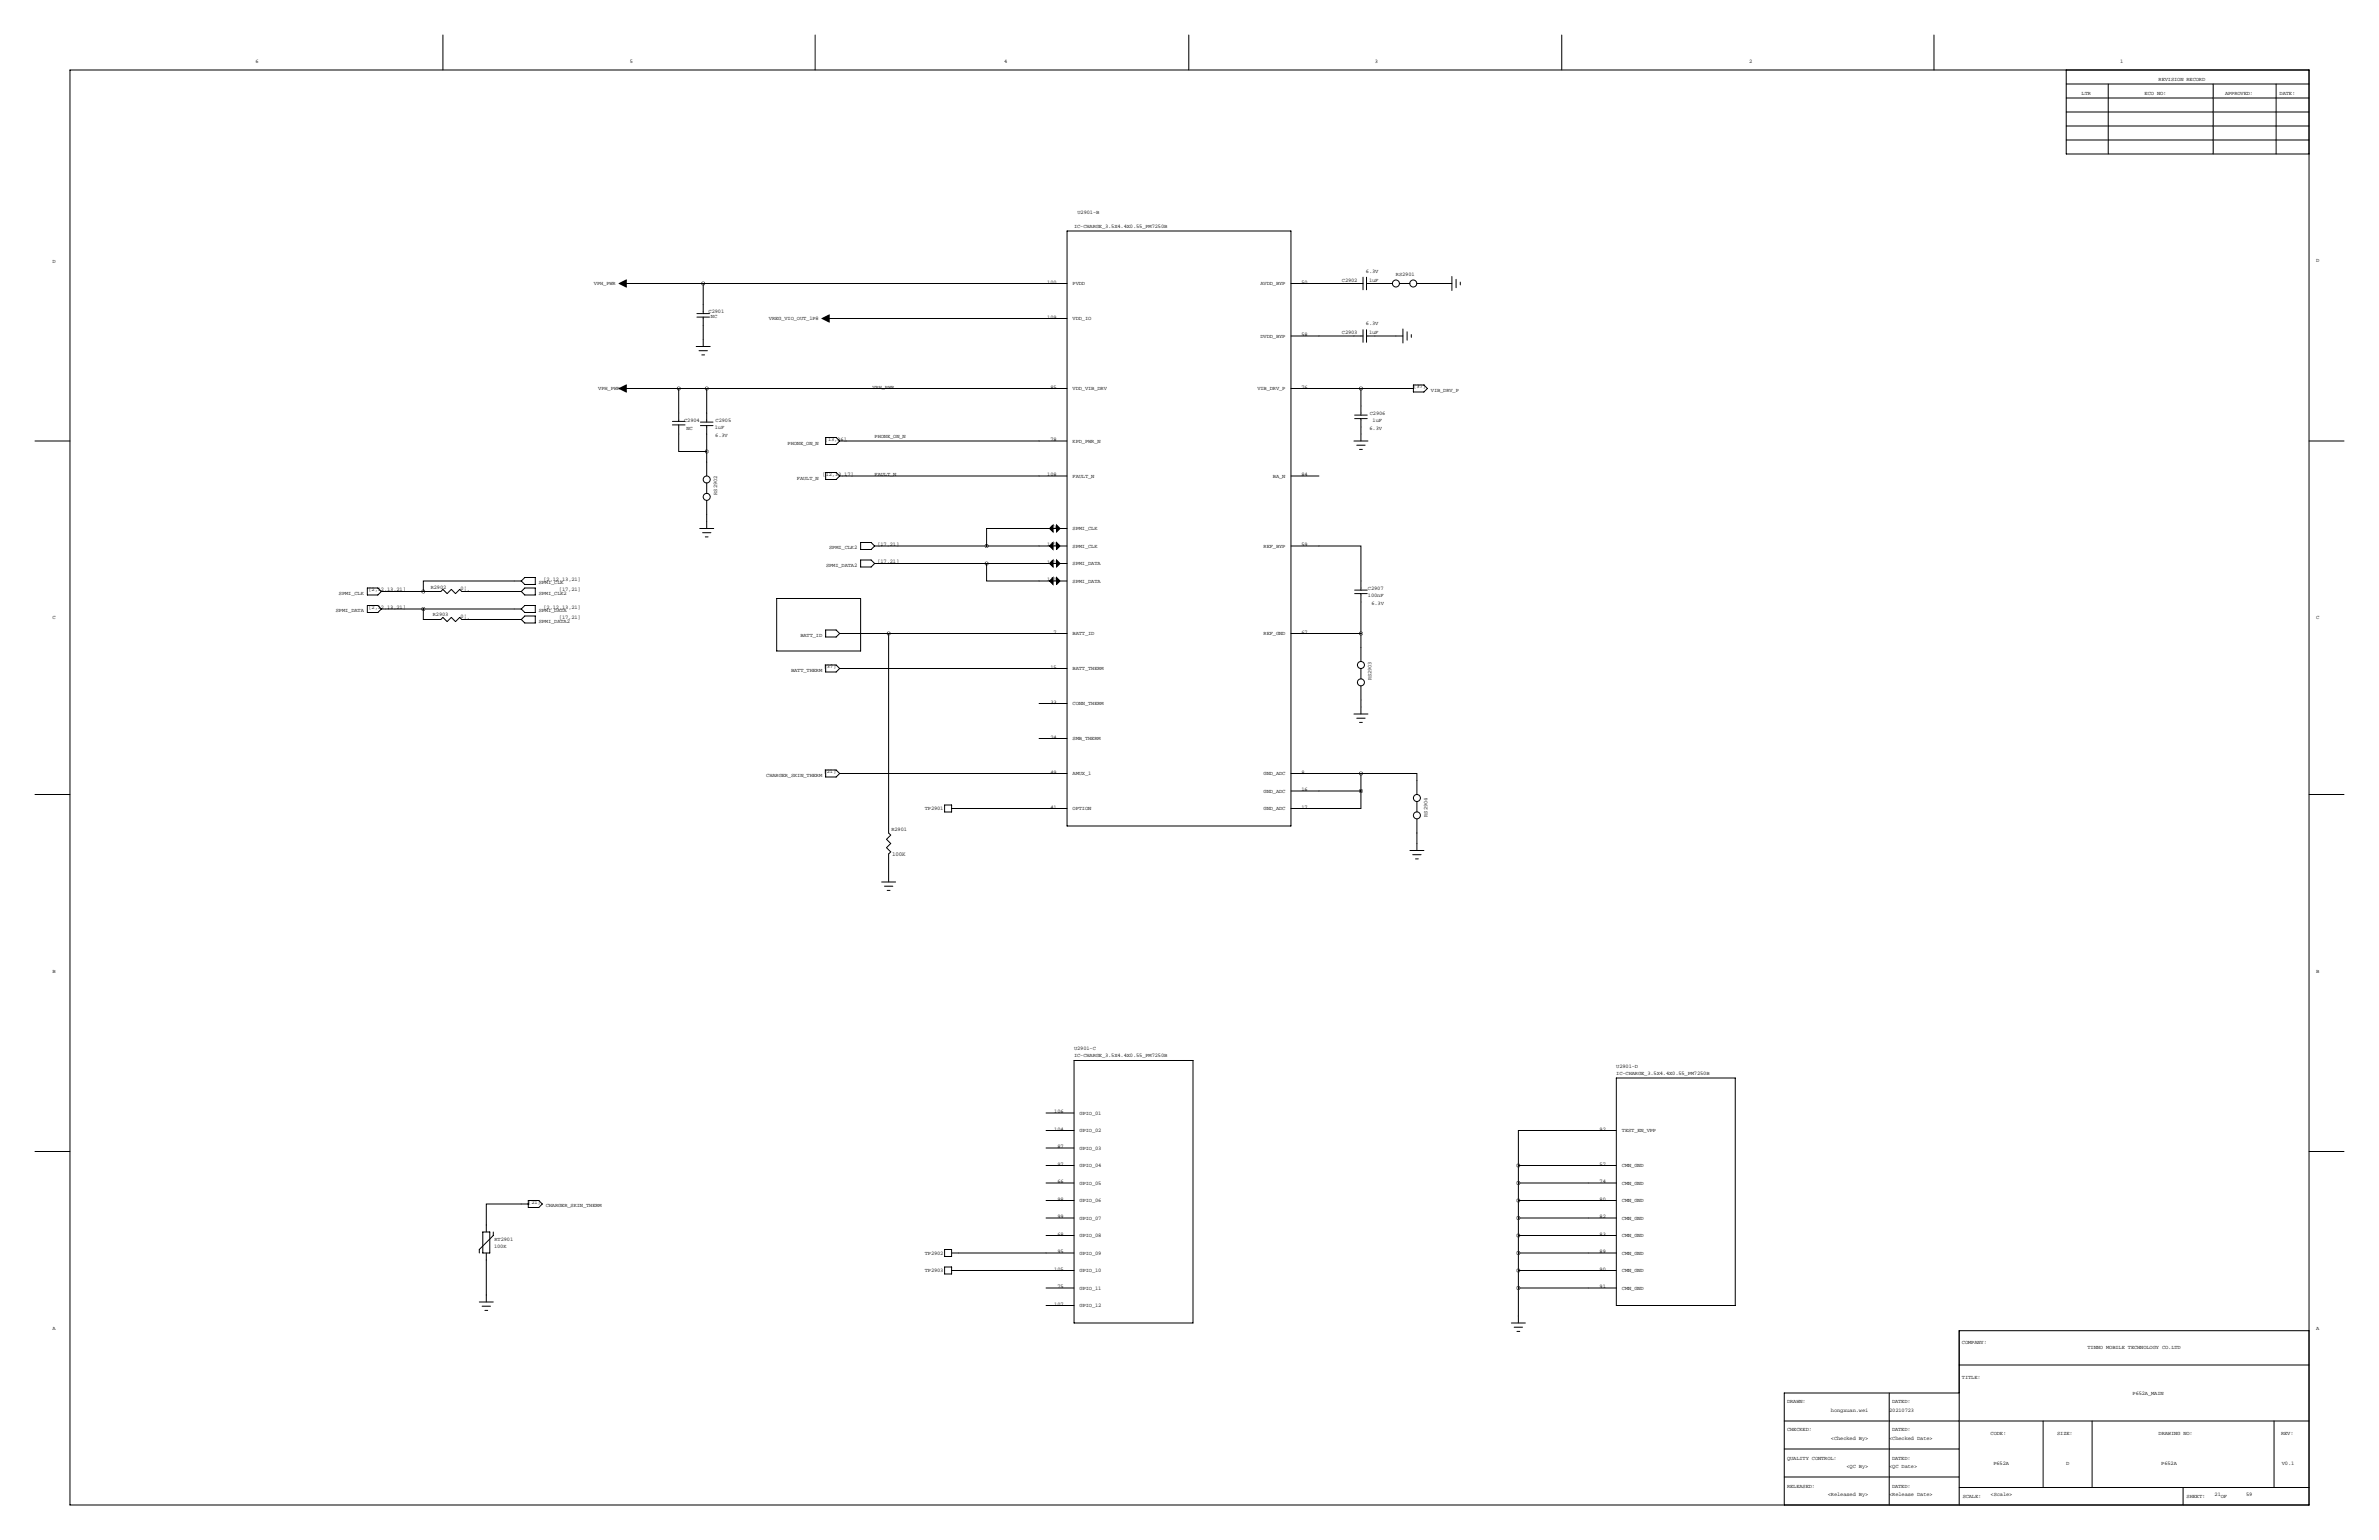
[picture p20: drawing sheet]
<svg xmlns="http://www.w3.org/2000/svg" width="864mm" height="559mm" viewBox="0 0 864 559" stroke-linecap="round" stroke-linejoin="round" font-family="sans-serif">
<defs><g id="words">
<text font-size="2.1" x="323.8" y="310.5">100K</text>
<g font-size="2">
<text x="92.7" y="22.9">6</text>
<text x="228.6" y="22.9">5</text>
<text x="364.5" y="22.9">4</text>
<text x="499.1" y="22.9">3</text>
<text x="635" y="22.9">2</text>
<text x="769.6" y="22.9">1</text>
<text x="783.6" y="29.2">REVISION RECORD</text>
<text x="755.6" y="34.3">LTR</text>
<text x="778.5" y="34.3">ECO NO:</text>
<text x="807.7" y="34.3">APPROVED:</text>
<text x="827.5" y="34.3">DATE:</text>
<text x="391.2" y="77.5">U2901-B</text>
<text x="389.9" y="82.6">IC-CHARGE_3.5X4.4X0.55_PM7250B</text>
<text x="19.1" y="95.2">D</text>
<text x="840.7" y="95.2">D</text>
<text x="495.9" y="98.9">6.3V</text>
<text x="506.7" y="100.2">RS2901</text>
<text x="215.6" y="103.4">VPH_PWR</text>
<text x="380.2" y="102.9">100</text>
<text x="389.4" y="103.4">PVDD</text>
<text x="457.6" y="103.4">AVDD_BYP</text>
<text x="472.4" y="102.9">50</text>
<text x="487.1" y="102.2">C2902</text>
<text x="497" y="102.2">1uF</text>
<text x="257.3" y="113.6">C2901</text>
<text x="258.1" y="115.4">NC</text>
<text x="279.1" y="116.1">VREG_VIO_OUT_1P8</text>
<text x="380.2" y="115.6">109</text>
<text x="389.4" y="116.1">VDD_IO</text>
<text x="495.9" y="117.9">6.3V</text>
<text x="457.6" y="122.5">DVDD_BYP</text>
<text x="472.4" y="121.9">58</text>
<text x="487.1" y="121.2">C2903</text>
<text x="497" y="121.2">1uF</text>
<text x="217.2" y="141.5">VPH_PWR</text>
<text x="316.7" y="141">VPH_PWR</text>
<text x="381.3" y="141">85</text>
<text x="389.4" y="141.5">VDD_VIB_DRV</text>
<text x="456.5" y="141.5">VIB_DRV_P</text>
<text x="472.4" y="141">76</text>
<text x="513.1" y="140.8">[37]</text>
<text x="519.4" y="142.2">VIB_DRV_P</text>
<text x="248.4" y="153">C2904</text>
<text x="259.5" y="155.5">1uF</text>
<text x="259.8" y="153">C2905</text>
<text x="497.3" y="150.4">C2906</text>
<text x="498.3" y="153">1uF</text>
<text x="249.2" y="156.2">NC</text>
<text x="259.6" y="158.6">6.3V</text>
<text x="285.9" y="161.3">PHONE_ON_N</text>
<text x="299.4" y="159.9">[13,36]</text>
<text x="317.5" y="158.8">PHONE_ON_N</text>
<text x="381.3" y="160">78</text>
<text x="389.4" y="160.6">KPD_PWR_N</text>
<text x="497.1" y="156">6.3V</text>
<text x="289.3" y="174">FAULT_N</text>
<text x="298.6" y="172.6">[12,13,17]</text>
<text x="317.5" y="172.7">FAULT_N</text>
<text x="380.2" y="172.7">108</text>
<text x="389.4" y="173.3">FAULT_N</text>
<text x="462.1" y="173.3">BA_N</text>
<text x="472.4" y="172.7">84</text>
<text x="260.3" y="179.5" transform="rotate(-90 260.3 179.5)">RS2902</text>
<text x="381.3" y="191.8">93</text>
<text x="318.5" y="198">[17,21]</text>
<text x="389.4" y="192.3">SPMI_CLK</text>
<text x="301" y="199.4">SPMI_CLK2</text>
<text x="380.2" y="198.1">102</text>
<text x="389.4" y="198.7">SPMI_CLK</text>
<text x="458.7" y="198.7">REF_BYP</text>
<text x="472.4" y="198.1">59</text>
<text x="299.9" y="205.7">SPMI_DATA2</text>
<text x="318.5" y="204.3">[17,21]</text>
<text x="380.2" y="204.5">101</text>
<text x="389.4" y="205">SPMI_DATA</text>
<text x="123.1" y="215.9">SPMI_CLK</text>
<text x="133.8" y="214.5">[2,12,13,21]</text>
<text x="156.4" y="213.8">R2902</text>
<text x="167.2" y="213.9">0¦¸</text>
<text x="195.6" y="212.1">SPMI_CLK</text>
<text x="195.6" y="215.9">SPMI_CLK2</text>
<text x="197.3" y="210.7">[2,12,13,21]</text>
<text x="202.9" y="214.5">[17,21]</text>
<text x="380.2" y="210.8">110</text>
<text x="389.4" y="211.4">SPMI_DATA</text>
<text x="496.6" y="213.9">C2907</text>
<text x="133.8" y="220.8">[2,12,13,21]</text>
<text x="197.3" y="220.8">[2,12,13,21]</text>
<text x="496.6" y="216.5">100nF</text>
<text x="497.8" y="219.5">6.3V</text>
<text x="19.1" y="224.8">C</text>
<text x="121.9" y="222.2">SPMI_DATA</text>
<text x="157.1" y="223.7">R2903</text>
<text x="167.2" y="224.1">0¦¸</text>
<text x="195.6" y="226.1">SPMI_DATA2</text>
<text x="195.6" y="222.2">SPMI_DATA</text>
<text x="202.9" y="224.6">[17,21]</text>
<text x="840.7" y="224.8">C</text>
<text x="290.6" y="231.1">BATT_ID</text>
<text x="382.4" y="229.9">7</text>
<text x="389.4" y="230.4">BATT_ID</text>
<text x="458.7" y="230.4">REF_GND</text>
<text x="472.4" y="229.9">67</text>
<text x="287.2" y="243.8">BATT_THERM</text>
<text x="299" y="242.4">[37]</text>
<text x="381.3" y="242.6">15</text>
<text x="389.4" y="243.1">BATT_THERM</text>
<text x="497.8" y="246.8" transform="rotate(-90 497.8 246.8)">RS2903</text>
<text x="381.3" y="255.3">33</text>
<text x="389.4" y="255.8">CONN_THERM</text>
<text x="381.3" y="268">24</text>
<text x="389.4" y="268.5">SMB_THERM</text>
<text x="278.2" y="281.9">CHARGER_SKIN_THERM</text>
<text x="299" y="280.5">[21]</text>
<text x="381.3" y="280.7">49</text>
<text x="389.4" y="281.2">AMUX_1</text>
<text x="458.7" y="281.2">GND_ADC</text>
<text x="472.4" y="280.7">8</text>
<text x="458.7" y="287.6">GND_ADC</text>
<text x="472.4" y="287">16</text>
<text x="335.7" y="293.9">TP2901</text>
<text x="381.3" y="293.4">41</text>
<text x="389.4" y="293.9">OPTION</text>
<text x="458.7" y="293.9">GND_ADC</text>
<text x="472.4" y="293.4">17</text>
<text x="518.2" y="296.3" transform="rotate(-90 518.2 296.3)">RS2904</text>
<text x="323.6" y="301.5">R2901</text>
<text x="19.1" y="353.1">B</text>
<text x="840.7" y="353.1">B</text>
<text x="389.9" y="381">U2901-C</text>
<text x="389.9" y="383.5">IC-CHARGE_3.5X4.4X0.55_PM7250B</text>
<text x="586.7" y="387.3">U2901-D</text>
<text x="586.7" y="389.9">IC-CHARGE_3.5X4.4X0.55_PM7250B</text>
<text x="382.7" y="403.9">106</text>
<text x="391.9" y="404.4">GPIO_01</text>
<text x="382.7" y="410.2">104</text>
<text x="391.9" y="410.8">GPIO_02</text>
<text x="580.7" y="410.2">92</text>
<text x="588.8" y="410.8">TEST_EN_VPP</text>
<text x="383.8" y="416.6">87</text>
<text x="391.9" y="417.1">GPIO_03</text>
<text x="383.8" y="422.9">97</text>
<text x="391.9" y="423.5">GPIO_04</text>
<text x="580.7" y="422.9">57</text>
<text x="588.8" y="423.5">CMN_GND</text>
<text x="383.8" y="429.3">66</text>
<text x="391.9" y="429.8">GPIO_05</text>
<text x="580.7" y="429.3">74</text>
<text x="588.8" y="429.8">CMN_GND</text>
<text x="191.8" y="436.7">[21]</text>
<text x="383.8" y="435.6">98</text>
<text x="391.9" y="436.2">GPIO_06</text>
<text x="580.7" y="435.6">80</text>
<text x="588.8" y="436.2">CMN_GND</text>
<text x="198.1" y="438.1">CHARGER_SKIN_THERM</text>
<text x="383.8" y="442">99</text>
<text x="391.9" y="442.5">GPIO_07</text>
<text x="580.7" y="442">82</text>
<text x="588.8" y="442.5">CMN_GND</text>
<text x="383.8" y="448.3">68</text>
<text x="391.9" y="448.9">GPIO_08</text>
<text x="580.7" y="448.3">83</text>
<text x="588.8" y="448.9">CMN_GND</text>
<text x="179.4" y="452.7">100K</text>
<text x="179.5" y="450.1">RT2901</text>
<text x="335.7" y="455.2">TP2902</text>
<text x="383.8" y="454.7">95</text>
<text x="391.9" y="455.2">GPIO_09</text>
<text x="580.7" y="454.7">89</text>
<text x="588.8" y="455.2">CMN_GND</text>
<text x="335.7" y="461.6">TP2903</text>
<text x="382.7" y="461">105</text>
<text x="391.9" y="461.6">GPIO_10</text>
<text x="580.7" y="461">90</text>
<text x="588.8" y="461.6">CMN_GND</text>
<text x="383.8" y="467.4">75</text>
<text x="391.9" y="467.9">GPIO_11</text>
<text x="580.7" y="467.4">91</text>
<text x="588.8" y="467.9">CMN_GND</text>
<text x="382.7" y="473.7">107</text>
<text x="391.9" y="474.3">GPIO_12</text>
<text x="19.1" y="482.6">A</text>
<text x="840.7" y="482.6">A</text>
<text x="712.2" y="487.7">COMPANY:</text>
<text x="757.8" y="489.5">TINNO MOBILE TECHNOLOGY CO.LTD</text>
<text x="712.2" y="500.4">TITLE:</text>
<text x="648.7" y="509.3">DRAWN:</text>
<text x="686.8" y="509.3">DATED:</text>
<text x="774.1" y="506">P652A_MAIN</text>
<text x="664.7" y="512.4">hongxuan.wei</text>
<text x="685.8" y="512.4">20210723</text>
<text x="648.7" y="519.4">CHECKED:</text>
<text x="686.8" y="519.4">DATED:</text>
<text x="722.6" y="520.7">CODE:</text>
<text x="746.8" y="520.7">SIZE:</text>
<text x="783.6" y="520.7">DRAWING NO:</text>
<text x="828" y="520.7">REV:</text>
<text x="664.7" y="522.5">&lt;Checked By&gt;</text>
<text x="685.8" y="522.5">&lt;Checked Date&gt;</text>
<text x="648.7" y="529.6">QUALITY CONTROL:</text>
<text x="670.3" y="532.7">&lt;QC By&gt;</text>
<text x="685.8" y="532.7">&lt;QC Date&gt;</text>
<text x="686.8" y="529.6">DATED:</text>
<text x="723.6" y="531.4">P652A</text>
<text x="750" y="531.4">D</text>
<text x="784.6" y="531.4">P652A</text>
<text x="828.3" y="531.4">V0.1</text>
<text x="648.7" y="539.8">RELEASED:</text>
<text x="686.8" y="539.8">DATED:</text>
<text x="663.5" y="542.8">&lt;Released By&gt;</text>
<text x="685.8" y="542.8">&lt;Release Date&gt;</text>
<text x="712.5" y="543.6">SCALE:</text>
<text x="722.6" y="542.8">&lt;Scale&gt;</text>
<text x="793.7" y="543.6">SHEET:</text>
<text x="803.9" y="542.8">21</text>
<text x="806.2" y="543.6">OF</text>
<text x="815.3" y="542.8">59</text>
</g>
</g></defs>
<g fill="none" stroke="#000" stroke-width=".36">
<path d="M160.8 12.7v12.7M295.9 12.7v12.7M431.5 12.7v12.7M566.9 12.7v12.7M702.1 12.7v12.7M25.4 25.4h812.8v520.7h-812.8zM750.1 35.6h88.1M750.1 30.5h88.1M750.1 25.4v30.5h88.1M765.3 30.5v25.4M803.4 30.5v25.4M826.3 30.5v25.4"/>
<path d="M750.1 50.8h88.1M750.1 45.7h88.1M750.1 40.6h88.1M387.3 83.8h81.3v215.9h-81.3zM224.8 102.9h162.5M253 113.8h4.6M253 115.1h4.6M255.3 115.1v10.6M255.3 102.9v10.9M298.5 115.6h88.8M468.6 102.9h26.2M494.8 100.6v4.6"/>
<path d="M494.8 119.6v4.6M496.1 102.9h9.4M496.1 100.6v4.6M496.1 119.6v4.6M508 102.9h3.8M509.3 119.4v5.1M514.4 102.9h12.7M527 100.3v5.1M528.6 101.3v3.1M530.1 102.4v1M252.7 125.7h5.1M253.7 127.3h3.1"/>
<path d="M254.8 128.8h1M468.6 121.9h26.2M496.1 121.9h13.2M510.8 120.4v3M512.3 121.4v1M513.1 139.7h3.8l1.3 1.3-1.3 1.2h-3.8zM224.8 141h162.5M244.1 154.2h4.6M244.1 152.9h4.6M246.4 154.2v9.6h10.1M246.4 141v11.9M254.3 153.2h4.5"/>
<path d="M254.3 154.4h4.5M256.5 154.4v18.3M256.5 141v12.2M299.7 158.7h3.8l1.3 1.3-1.3 1.3h-3.8zM468.6 141h44.5M491.7 150.6h4.6M491.7 151.9h4.6M494 141v9.6M494 151.9v8.1M12.7 160h12.7M256.5 175.3v3.8M299.7 171.4h3.8l1.3 1.3-1.3 1.3h-3.8z"/>
<path d="M304.8 160h82.5M304.8 172.7h82.5M468.6 172.7h10.2M491.5 160h5.1M492.5 161.5h3.1M493.5 163.1h1M838.2 160h12.7M254 191.8h5.1M255 193.3h3.1M256 194.8h1M256.5 181.6v10.2M312.4 196.8h3.8l1.3 1.3-1.3 1.3h-3.8z"/>
<path d="M317.5 198.1h69.8M387.3 191.8h-29.2v6.3M468.6 198.1h25.4v16M133.4 213.4h3.8l1.2 1.2-1.2 1.3h-3.8zM133.4 219.7h3.8l1.2 1.3-1.2 1.3h-3.8zM138.4 214.6h21.6l.8-.7 1.5 1.5 1.5-1.5 1.6 1.5 1.5-1.5 .7 .7h21.6M189.2 210.8h-35.5v3.8M189.2 214.6l1.3-1.2h3.8v2.5h-3.8zM189.2 210.8l1.3-1.3h3.8v2.6h-3.8zM281.9 217.2h30.5v19h-30.5zM312.4 203.2h3.8l1.3 1.3-1.3 1.2h-3.8zM317.5 204.5h40.6"/>
<path d="M358.1 204.5v6.3h29.2M358.1 204.5h29.2M491.7 214.1h4.6M491.7 215.4h4.6M494 215.4v24.6M138.4 221h50.8M153.7 221v3.8h6.3l.8-.8 1.5 1.6 1.5-1.6 1.6 1.6 1.5-1.6 .7 .8h21.6M189.2 221l1.3-1.3h3.8v2.6h-3.8zM189.2 224.8l1.3-1.3h3.8v2.6h-3.8zM299.7 228.6h3.8l1.3 1.3-1.3 1.2h-3.8zM304.8 229.9h82.5M322.6 229.9v72.4l.7 .7-1.5 1.5 1.5 1.6-1.5 1.5 1.5 1.5-.7 .8v10.1"/>
<path d="M494 229.9h-25.4M299.7 241.3h3.8l1.3 1.3-1.3 1.2h-3.8zM304.8 242.6h82.5M377.2 255.3h10.1M491.5 259.1h5.1M494 242.6v3.8M494 248.9v10.2M299.7 279.4h3.8l1.3 1.3-1.3 1.2h-3.8zM377.2 268h10.1M492.5 260.6h3.1M493.5 262.1h1M12.7 288.3h12.7"/>
<path d="M304.8 280.7h82.5M342.9 292.1h2.5v2.5h-2.5zM345.4 293.4h41.9M468.6 287h25.4M494 280.7h20.3v7.6M494 287v6.4h-25.4M494 280.7v6.3M494 280.7h-25.4M514.3 290.8v3.8M514.3 297.2v11.4M838.2 288.3h12.7M511.8 308.6h5.1"/>
<path d="M512.8 310.1h3.1M513.8 311.7h1.1M320 320h5.1M321.1 321.6h3M322.1 323.1h1M389.9 384.8h43.2v95.3h-43.2zM586.7 391.2h43.2v82.5h-43.2zM12.7 417.8h12.7M379.7 403.9h10.2M379.7 410.2h10.2M379.7 416.6h10.2M586.7 410.2h-35.5v12.7"/>
<path d="M838.2 417.8h12.7M191.8 436.9h-15.3v10.1M191.8 435.6h3.8l1.3 1.3-1.3 1.2h-3.8zM379.7 422.9h10.2M379.7 429.3h10.2M379.7 435.6h10.2M551.2 422.9h35.5M551.2 429.3h35.5M551.2 435.6h35.5M551.2 422.9v57.2M175.3 447h2.5v7.7h-2.5zM176.5 454.7v17.7"/>
<path d="M179.1 447v1.3l-5.1 5.1v1.3M342.9 453.4h2.5v2.5h-2.5zM342.9 459.7h2.5v2.6h-2.5zM345.4 454.7h44.5M379.7 442h10.2M379.7 448.3h10.2M551.2 442h35.5M551.2 448.3h35.5M551.2 454.7h35.5M174 472.4h5.1M175 474h3.1M176 475.5h1"/>
<path d="M345.4 461h44.5M379.7 467.4h10.2M379.7 473.7h10.2M551.2 461h35.5M551.2 467.4h35.5M548.6 480.1h5.1M549.7 481.6h3M550.7 483.1h1M711.2 495.3h127M838.2 482.9h-127v63.2M647.7 515.6h190.5M685.8 505.5v40.6"/>
<path d="M711.2 505.5h-63.5v40.6M741.7 515.6v24.1M759.5 515.6v24.1M825.5 515.6v24.1M647.7 535.9h63.5M647.7 525.8h63.5M711.2 539.8h127M792.5 539.8v6.3"/>
<circle cx="506.7" cy="102.9" r="1.27"/>
<circle cx="513" cy="102.9" r="1.27"/>
<circle cx="256.5" cy="174" r="1.27"/>
<circle cx="256.5" cy="180.3" r="1.27"/>
<circle cx="494" cy="241.3" r="1.27"/>
<circle cx="494" cy="247.6" r="1.27"/>
<circle cx="514.3" cy="289.6" r="1.27"/>
<circle cx="514.3" cy="295.9" r="1.27"/>
</g>
<path d="M224.8 102.9l2.5-1.3v2.5zM298.4 115.6l2.6-1.3v2.5zM224.8 141l2.5-1.3v2.5zM381 191.8l1.3-1.3v2.5zM382.3 196.8v2.6l-1.3-1.3zM383.5 190.5l1.3 1.3-1.3 1.2zM383.5 196.9l1.3 1.2-1.3 1.3zM381 204.5l1.3-1.3v2.5zM381 210.8l1.3-1.3v2.6zM383.5 203.2l1.3 1.3-1.3 1.2zM383.5 209.6l1.3 1.2-1.3 1.3z" fill="#000" stroke="#000" stroke-width=".36"/>
<path d="M246.3 141a.05 .05 0 0 0 .1 0 .05 .05 0 0 0-.1 0zM256.5 141a.05 .05 0 0 0 .1 0 .05 .05 0 0 0-.1 0zM551.1 467.4a.05 .05 0 0 0 .1 0 .05 .05 0 0 0-.1 0zM551.1 461a.05 .05 0 0 0 .1 0 .05 .05 0 0 0-.1 0zM551.1 454.7a.05 .05 0 0 0 .1 0 .05 .05 0 0 0-.1 0zM551.1 448.3a.05 .05 0 0 0 .1 0 .05 .05 0 0 0-.1 0zM551.1 442a.05 .05 0 0 0 .1 0 .05 .05 0 0 0-.1 0zM551.1 435.6a.05 .05 0 0 0 .1 0 .05 .05 0 0 0-.1 0zM551.1 422.9a.05 .05 0 0 0 .1 0 .05 .05 0 0 0-.1 0zM551.1 429.3a.05 .05 0 0 0 .1 0 .05 .05 0 0 0-.1 0zM255.2 102.9a.05 .05 0 0 0 .1 0 .05 .05 0 0 0-.1 0zM494 141a.05 .05 0 0 0 .1 0 .05 .05 0 0 0-.1 0zM494 229.9a.05 .05 0 0 0 .1 0 .05 .05 0 0 0-.1 0zM494 280.7a.05 .05 0 0 0 .1 0 .05 .05 0 0 0-.1 0zM256.5 163.8a.05 .05 0 0 0 .1 0 .05 .05 0 0 0-.1 0zM494 287a.05 .05 0 0 0 .1 0 .05 .05 0 0 0-.1 0zM322.5 229.9a.05 .05 0 0 0 .1 0 .05 .05 0 0 0-.1 0zM153.6 214.6a.05 .05 0 0 0 .1 0 .05 .05 0 0 0-.1 0zM153.6 221a.05 .05 0 0 0 .1 0 .05 .05 0 0 0-.1 0zM358.1 204.5a.05 .05 0 0 0 .1 0 .05 .05 0 0 0-.1 0zM358.1 198.1a.05 .05 0 0 0 .1 0 .05 .05 0 0 0-.1 0z" fill="#000" stroke="#000" stroke-width="1.3"/>
<use href="#words"/>
</svg>
